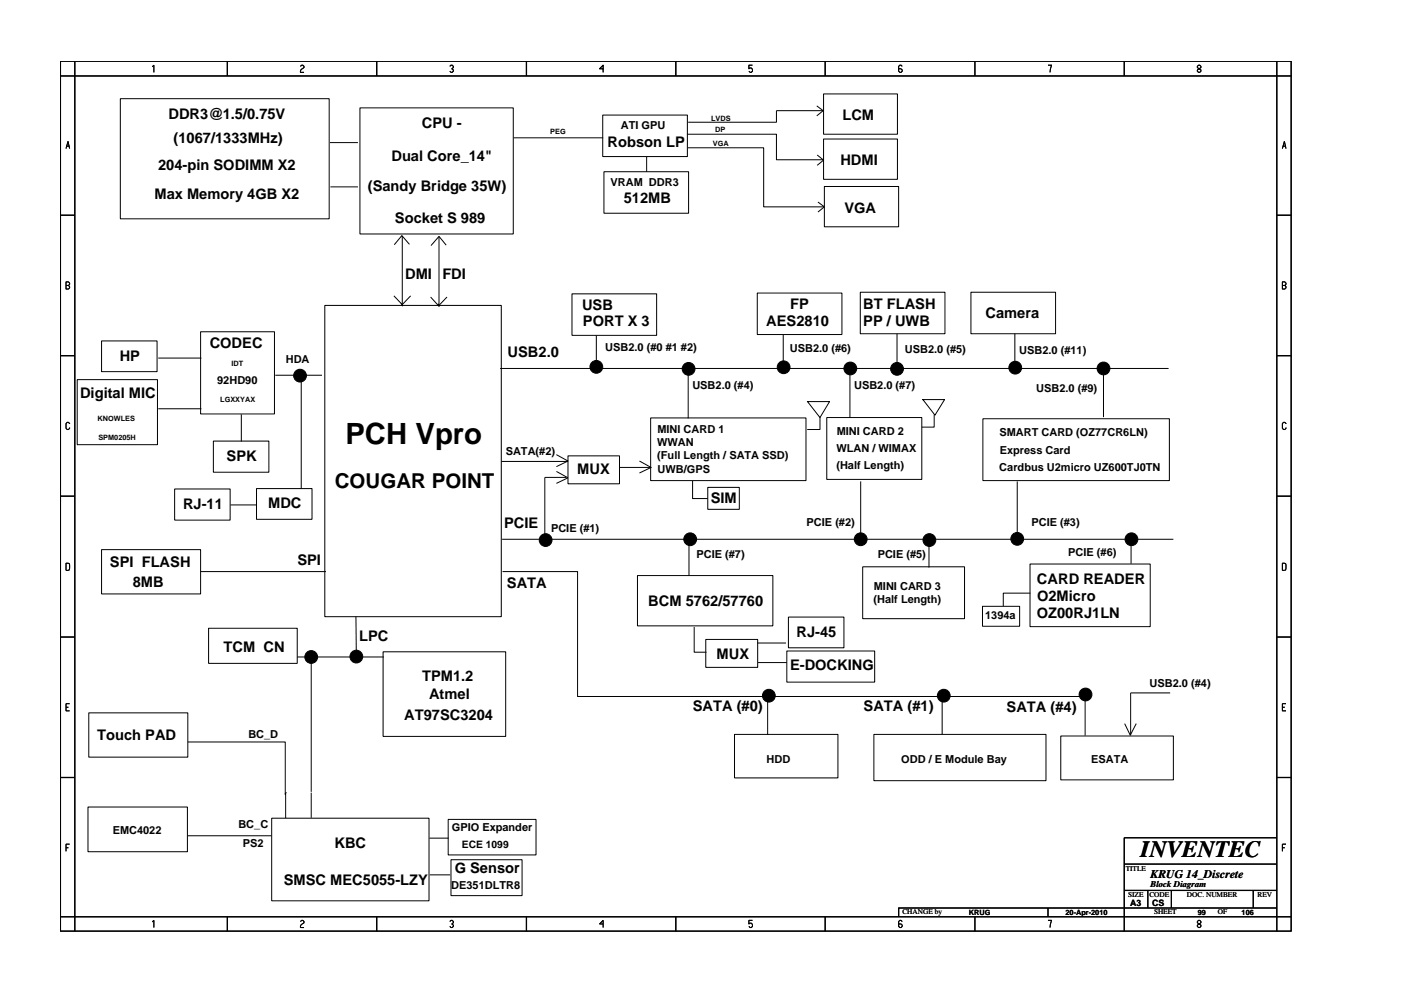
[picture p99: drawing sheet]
<svg xmlns="http://www.w3.org/2000/svg" width="297mm" height="210mm" viewBox="0 0 297 210" stroke-linecap="round" stroke-linejoin="round" font-family="sans-serif">
<defs><g id="words">
<text font-size="6.2" x="73.2" y="94.2">PCH Vpro</text>
<text font-size="5" x="241.8" y="181.9">INVENTEC</text>
<text font-size="4.4" x="71" y="103.6">COUGAR POINT</text>
<g font-size="3.1">
<text x="35.7" y="25.3">DDR3@1.5/0.75V</text>
<text x="89.4" y="27.2">CPU -</text>
<text x="178.6" y="25.4">LCM</text>
<text x="36.8" y="30.4">(1067/1333MHz)</text>
<text x="83" y="34.1">Dual Core_14&quot;</text>
<text x="128.8" y="31.1">Robson LP</text>
<text x="178.2" y="35.1">HDMI</text>
<text x="33.5" y="36.1">204-pin SODIMM X2</text>
<text x="78" y="40.5">(Sandy Bridge 35W)</text>
<text x="32.8" y="42.2">Max Memory 4GB X2</text>
<text x="83.7" y="47.2">Socket S 989</text>
<text x="132.3" y="43.2">512MB</text>
<text x="179" y="45.1">VGA</text>
<text x="85.9" y="59.2">DMI</text>
<text x="93.8" y="59.2">FDI</text>
<text x="123.4" y="65.8">USB</text>
<text x="167.5" y="65.5">FP</text>
<text x="183" y="65.5">BT FLASH</text>
<text x="123.6" y="69.2">PORT X 3</text>
<text x="162.5" y="69.1">AES2810</text>
<text x="183" y="69.1">PP / UWB</text>
<text x="209" y="67.5">Camera</text>
<text x="25.4" y="76.5">HP</text>
<text x="44.5" y="73.8">CODEC</text>
<text x="107.6" y="75.7">USB2.0</text>
<text x="17" y="84.5">Digital MIC</text>
<text x="48.1" y="97.8">SPK</text>
<text x="122.4" y="100.6">MUX</text>
<text x="56.9" y="107.8">MDC</text>
<text x="150.7" y="106.7">SIM</text>
<text x="38.8" y="108">RJ-11</text>
<text x="106.9" y="112.1">PCIE</text>
<text x="63.1" y="119.9">SPI</text>
<text x="23.3" y="120.3">SPI FLASH</text>
<text x="28.2" y="124.5">8MB</text>
<text x="107.5" y="124.8">SATA</text>
<text x="219.9" y="123.8">CARD READER</text>
<text x="137.5" y="128.7">BCM 5762/57760</text>
<text x="219.8" y="131">OZ00RJ1LN</text>
<text x="219.9" y="127.6">O2Micro</text>
<text x="76.2" y="136">LPC</text>
<text x="168.9" y="135.1">RJ-45</text>
<text x="47.4" y="138.2">TCM CN</text>
<text x="151.9" y="139.8">MUX</text>
<text x="167.5" y="142.2">E-DOCKING</text>
<text x="89.5" y="144.6">TPM1.2</text>
<text x="91" y="148.4">Atmel</text>
<text x="85.7" y="152.7">AT97SC3204</text>
<text x="146.9" y="150.9">SATA (#0)</text>
<text x="183.1" y="150.9">SATA (#1)</text>
<text x="213.4" y="151">SATA (#4)</text>
<text x="20.6" y="156.9">Touch PAD</text>
<text x="70.9" y="179.9">KBC</text>
<text x="96.4" y="185.2">G Sensor</text>
<text x="60.2" y="187.8">SMSC MEC5055-LZY</text>
</g>
<text font-size="2.5" x="244" y="186.3">KRUG 14_Discrete</text>
<g font-size="2.3">
<text x="131.6" y="27.5">ATI GPU</text>
<text x="129.4" y="39.5">VRAM DDR3</text>
<text x="60.6" y="77">HDA</text>
<text x="128.3" y="74.4">USB2.0 (#0 #1 #2)</text>
<text x="167.5" y="74.7">USB2.0 (#6)</text>
<text x="191.8" y="75">USB2.0 (#5)</text>
<text x="216.1" y="75">USB2.0 (#11)</text>
<text x="46" y="81.4">92HD90</text>
<text x="146.8" y="82.6">USB2.0 (#4)</text>
<text x="181.1" y="82.5">USB2.0 (#7)</text>
<text x="219.7" y="83.1">USB2.0 (#9)</text>
<text x="139.3" y="94.7">WWAN</text>
<text x="139.4" y="91.8">MINI CARD 1</text>
<text x="177.3" y="95.9">WLAN / WIMAX</text>
<text x="177.4" y="92.2">MINI CARD 2</text>
<text x="211.9" y="92.5">SMART CARD (OZ77CR6LN)</text>
<text x="107.2" y="96.6">SATA(#2)</text>
<text x="139.4" y="97.4">(Full Length / SATA SSD)</text>
<text x="139.4" y="100.4">UWB/GPS</text>
<text x="177.3" y="99.6">(Half Length)</text>
<text x="211.9" y="99.9">Cardbus U2micro UZ600TJ0TN</text>
<text x="212" y="96.3">Express Card</text>
<text x="116.8" y="112.8">PCIE (#1)</text>
<text x="171" y="111.5">PCIE (#2)</text>
<text x="218.7" y="111.5">PCIE (#3)</text>
<text x="147.7" y="118.4">PCIE (#7)</text>
<text x="186.1" y="118.3">PCIE (#5)</text>
<text x="226.5" y="117.9">PCIE (#6)</text>
<text x="185.3" y="125.3">MINI CARD 3</text>
<text x="185.2" y="128">(Half Length)</text>
<text x="208.9" y="131.4">1394a</text>
<text x="243.7" y="145.8">USB2.0 (#4)</text>
<text x="52.7" y="156.7">BC_D</text>
<text x="162.5" y="161.8">HDD</text>
<text x="191.1" y="161.8">ODD / E Module Bay</text>
<text x="231.4" y="161.8">ESATA</text>
<text x="23.9" y="176.9">EMC4022</text>
<text x="50.5" y="175.6">BC_C</text>
<text x="51.5" y="179.6">PS2</text>
<text x="95.8" y="176.4">GPIO Expander</text>
<text x="95.7" y="188.6">DE351DLTR8</text>
</g>
<text font-size="2.2" x="97.9" y="180">ECE 1099</text>
<g font-size="1.9">
<text x="244" y="188.2">Block Diagram</text>
<text x="239.6" y="192.2">A3</text>
<text x="244.3" y="192.3">CS</text>
</g>
<g font-size="1.6">
<text x="116.7" y="28.5">PEG</text>
<text x="150.8" y="25.6">LVDS</text>
<text x="151.6" y="28">DP</text>
<text x="151.2" y="31">VGA</text>
<text x="49.1" y="77.6">IDT</text>
<text x="20.7" y="89.2">KNOWLES</text>
<text x="46.7" y="85.3">LGXXYAX</text>
<text x="20.9" y="93.3">SPM0205H</text>
<text x="238.7" y="184.8">TITLE</text>
<text x="239.2" y="190.4">SIZE</text>
<text x="243.7" y="190.4">CODE</text>
<text x="251.7" y="190.4">DOC. NUMBER</text>
<text x="266.6" y="190.4">REV</text>
<text x="191.3" y="193.8">CHANGE by</text>
<text x="205.4" y="194.1">KRUG</text>
<text x="225.9" y="194.1">20-Apr-2010</text>
<text x="244.7" y="193.8">SHEET</text>
<text x="253.9" y="194.1">99</text>
<text x="258.2" y="193.8">OF</text>
<text x="263.3" y="194.1">106</text>
</g>
</g></defs>
<g fill="none" stroke="#000" stroke-width=".25">
<path d="M12.8 13h261v184.6h-261zM12.8 16.1h261M15.9 13v184.6M48.2 13v3.1M79.9 13v3.1M111.6 13v3.1M143.3 13v3.1M174.9 13v3.1M206.7 13v3.1M238.4 13v3.1M270.7 13v184.6M12.8 45.7h3.1"/>
<path d="M270.7 45.7h3.1M12.8 75.5h3.1M270.7 75.5h3.1M12.8 105.3h3.1M270.7 105.3h3.1M12.8 135.2h3.1M270.7 135.2h3.1M12.8 165h3.1M270.7 165h3.1M270.7 177.7h-32.3v19.9M12.8 194.5h261M48.2 194.5v3.1"/>
<path d="M79.9 194.5v3.1M111.6 194.5v3.1M143.3 194.5v3.1M174.9 194.5v3.1M206.7 194.5v3.1M222.2 192.6v1.9M238.4 183.3h32.3M238.4 188.9h32.3M243.4 188.9v3.7M248.4 188.9v3.7M265.7 188.9v3.7M270.7 192.6h-80.2v1.9"/>
</g>
<g fill="none" stroke="#000" stroke-width=".21">
<path d="M32.3 14.2l.3-.4v1.6M64 13.8l-.3 .3 .3-.3h.2l.3 .3v.2l-.7 .5-.1 .6h.8h-.8l.1-.6 .7-.5v-.2l-.3-.3zM95.6 13.8l-.2 .3 .2-.3h.3l.2 .3v.2l-.3 .3 .3 .2v.3l-.2 .3h-.3l-.2-.3 .2 .3h.3l.2-.3v-.3l-.3-.2 .3-.3v-.2l-.2-.3zM127.9 14.6h-.8l.8-.8v1.6M159.5 13.8h-.7v.8l.2-.2a.5 .5 0 0 1 .5 .7l-.2 .3h-.3l-.2-.3M174.6 19.9h15.7v8.6h-15.7zM190.8 13.8h.2l.3 .3-.3-.3h-.2l-.3 .3v1l.3 .3h.2l.3-.3v-.3l-.3-.2h-.5h.5l.3 .2v.3l-.3 .3h-.2l-.3-.3v-1zM222.2 13.8h.8l-.4 1.6M254.1 13.8l-.2 .3v.2l.7 .5v.3l-.2 .3h-.3l-.2-.3v-.3l.7-.5v-.2l-.2-.3zM14 31.5l.4-1.5 .4 1.5M14.1 31h.6M25.5 20.9h44.3v25.5h-44.3z"/>
<path d="M70 30.3h5.9M70 39.7h5.9M76.3 22.9h32.5v26.7h-32.5zM108.9 29.2h19M127.8 24.4h17.9v8.8h-17.9zM128 36.4h18v8.8h-18zM137.1 33.3v3.1M145.7 28.5h18.9v5.4h9.9M145.8 31.4h16.1v12.5h12.9M173.2 22.5l1.3 1-1.3 1.1M173.3 32.9l1.3 1.1-1.3 1.1M174.4 23.5h-9.8v2.4h-18.7"/>
<path d="M174.6 29.5h15.7v8.5h-15.7zM174.8 39.6h15.7v8.5h-15.7zM271.9 31.5l.4-1.5 .4 1.5M272 31h.6M14 59.8h.5l.3 .3v.2l-.3 .3 .3 .2v.3l-.3 .2h-.5zM85.3 50.1v14.8l-.3-.5M86.8 51.8l-1.6-1.8-1.6 1.9M93.1 50.2v14.8l-.3-.5M93.1 50.2l1.5 1.8M93.1 50.2l-1.7 1.9M173.4 42.9l1.4 1M174.8 43.9l-1.4 1.1"/>
<path d="M14 60.6h.5M21.5 72.3h11.8v6.6h-11.8zM33.6 76h9.1M42.5 70.4h15.7v17.4h-15.7zM58.4 79.6h9.9M68.9 64.8h37.4v66h-37.4zM83.5 62.8l1.8 1.8 1.8-1.8M91.3 63l1.7 1.9 1.8-1.9M106 78.2h141.8M121.3 62.3h17.9v8.8h-17.9zM126.4 71.1v7.1M145.9 78.3v10.5"/>
<path d="M160.6 62.2h17.9v8.8h-17.9zM166.1 71.1v7M180.2 78.2v10.5M182.4 62h17.9v8.8h-17.9zM190.2 70.8v7M205.9 62h17.9v8.8h-17.9zM215.2 70.8v7M234 78.1v10.4M271.9 60.6h.5l.3-.3v-.2l-.3-.3h-.5v1.5h.5l.3-.2v-.3l-.3-.2M14 89.9l.3-.3h.2l.3 .3-.3-.3h-.2l-.3 .3v1l.3 .2h.2l.3-.4-.3 .4h-.2l-.3-.2zM16.4 80.5h17v13.8h-17zM33.6 86.7h9.1"/>
<path d="M45.2 93.6h11.8v6.6h-11.8zM51.2 87.9v5.8M63.9 80.3v23.4M106.3 97.9h14M118 96.5l2.4 1.3-2.4 1.2M120.4 96.7h10.9v5.9h-10.9zM131.4 99.2h6.7M135.6 97.8l2.4 1.4-2.4 1.2M138 88.7h32.9v13.3h-32.9zM171.1 85.1l2.7 3.5 2.1-3.4h-4.8M173.8 88.5v2.6h-2.7M175.3 88.6h20.1v13.1h-20.1z"/>
<path d="M195.6 84.7l2.6 3.4 2.1-3.3h-4.8M198.1 88v2.6h-2.7M208.4 88.8h39.5v13.2h-39.5zM272.7 89.9l-.3-.3h-.3l-.2 .3v1l.2 .2h.3l.3-.4M14 119.5l.7 .1v1.3l-.7 .1zM21.5 116.6h21v9.4h-21zM37 103.7h11.8v6.6h-11.8zM48.9 107.1h5.5M54.4 103.7h11.8v6.5h-11.8zM106.5 114.4h142.3M118 100l2.4 1.4-2.4 1.2M120.1 101.3h-4.6v12.9"/>
<path d="M146.1 114.9v7.2M146.8 102.1v3.7h3.3M150.1 103.4h6.6v4.7h-6.6zM182.5 102.1v12.1M197 114.5v5.9M215.7 102.1v12.2M218.4 119.7h25.5v13.3h-25.5zM239.8 114.6v5M271.9 119.5l.7 .1v1.3l-.7 .1zM42.5 121.3h26.6M44.2 133.3h18.8v7.4h-18.8zM63 139.4h18.4"/>
<path d="M66 139.5v28.5M75.5 130.8l.1 8.7M81.2 138.3h26v17.9h-26zM106.5 121.3h16v26.5h107.5M135.2 122.1h28.7v10.7h-28.7zM147.2 133v5.4h2.6M149.6 135.7h11v5.9h-11zM160.6 136.4h6.1M166.8 138.1h18.6v6.6h-18.6zM167.2 130.9h11.7v6.5h-11.7zM182.9 120.3h21.6v11h-21.6zM208.3 128.6h7.9v4.3h-7.9z"/>
<path d="M218.5 125.8h-5.8v2.8M14 149.3v1.5h.8h-.8v-1.5h.8zM14 150.1h.5M18.8 151.2h21v9.4h-21zM39.8 157.4h20.7v11.1l.2-.4M155.7 155.8h22v9.2h-22zM160.7 140.6h6.1M162.8 147.8v8.1M185.3 155.8h36.5v9.8h-36.5zM199.8 147.6v8.2M224.9 156.2h23.9v9.3h-23.9zM230.1 147.9v8.2"/>
<path d="M238.4 153.5l1.2 2.5 1.3-2.5M248.1 147h-8.4v8.9M271.9 150.1h.5M272.7 149.3h-.8v1.5h.8M14 179.1v1.5v-1.5h.8zM14 179.9h.5M18.7 171.2h21v9.5h-21zM39.8 177.3h17.7M57.6 173.6h33.4v17.5h-33.4zM60.6 168.3v5.3M66 168.2v5.3M91 177.8h4.1"/>
<path d="M95 173.8h18.7v7.6h-18.7zM271.9 179.9h.5M272.7 179.1h-.8v1.5M32.3 195.6l.3-.3v1.5M63.7 195.5l.3-.2h.2l.3 .2v.3l-.5 .3-.3 .4v.3h.8M91.1 185.6h4.3M95.6 182.4h15.1v7.6h-15.1zM95.6 195.3l-.2 .2 .2-.2h.3l.2 .2v.3l-.3 .2 .3 .3v.2l-.2 .3h-.3l-.2-.3 .2 .3h.3l.2-.3v-.2l-.3-.3 .3-.2v-.3l-.2-.2zM127.9 196h-.8l.8-.7v1.5M159.5 195.3h-.7v.7l.2-.1a.5 .5 0 0 1 .5 .6l-.2 .3h-.3l-.2-.3M191.3 195.5l-.3-.2h-.2l-.3 .2v1l.3 .3h.2l.3-.3v-.2l-.3-.3h-.5M222.2 195.3h.8l-.4 1.5 .4-1.5z"/>
<path d="M254.1 195.3l-.2 .2v.3l.7 .5v.2l-.2 .3h-.3l-.2-.3v-.2l.7-.5v-.3l-.2-.2z"/>
<circle cx="63.6" cy="79.7" r="1.35"/>
<circle cx="126.4" cy="77.8" r="1.35"/>
<circle cx="146" cy="78.3" r="1.35"/>
<circle cx="166.1" cy="77.9" r="1.35"/>
<circle cx="180.3" cy="78.2" r="1.35"/>
<circle cx="190.2" cy="78.3" r="1.35"/>
<circle cx="215.3" cy="78" r="1.35"/>
<circle cx="234" cy="78.2" r="1.35"/>
<circle cx="115.7" cy="114.6" r="1.35"/>
<circle cx="146.3" cy="114.4" r="1.35"/>
<circle cx="182.5" cy="114.4" r="1.35"/>
<circle cx="197" cy="114.6" r="1.35"/>
<circle cx="215.7" cy="114.3" r="1.35"/>
<circle cx="239.9" cy="114.4" r="1.35"/>
<circle cx="66" cy="139.4" r="1.35"/>
<circle cx="75.6" cy="139.3" r="1.35"/>
<circle cx="163" cy="147.6" r="1.35"/>
<circle cx="200.1" cy="147.6" r="1.35"/>
<circle cx="230.2" cy="147.3" r="1.35"/>
</g>
<g fill="#000">
<circle cx="63.6" cy="79.7" r="1.35"/>
<circle cx="126.4" cy="77.8" r="1.35"/>
<circle cx="146" cy="78.3" r="1.35"/>
<circle cx="166.1" cy="77.9" r="1.35"/>
<circle cx="180.3" cy="78.2" r="1.35"/>
<circle cx="190.2" cy="78.3" r="1.35"/>
<circle cx="215.3" cy="78" r="1.35"/>
<circle cx="234" cy="78.2" r="1.35"/>
<circle cx="115.7" cy="114.6" r="1.35"/>
<circle cx="146.3" cy="114.4" r="1.35"/>
<circle cx="182.5" cy="114.4" r="1.35"/>
<circle cx="197" cy="114.6" r="1.35"/>
<circle cx="215.7" cy="114.3" r="1.35"/>
<circle cx="239.9" cy="114.4" r="1.35"/>
<circle cx="66" cy="139.4" r="1.35"/>
<circle cx="75.6" cy="139.3" r="1.35"/>
<circle cx="163" cy="147.6" r="1.35"/>
<circle cx="200.1" cy="147.6" r="1.35"/>
<circle cx="230.2" cy="147.3" r="1.35"/>
</g>
<use href="#words"/>
</svg>
